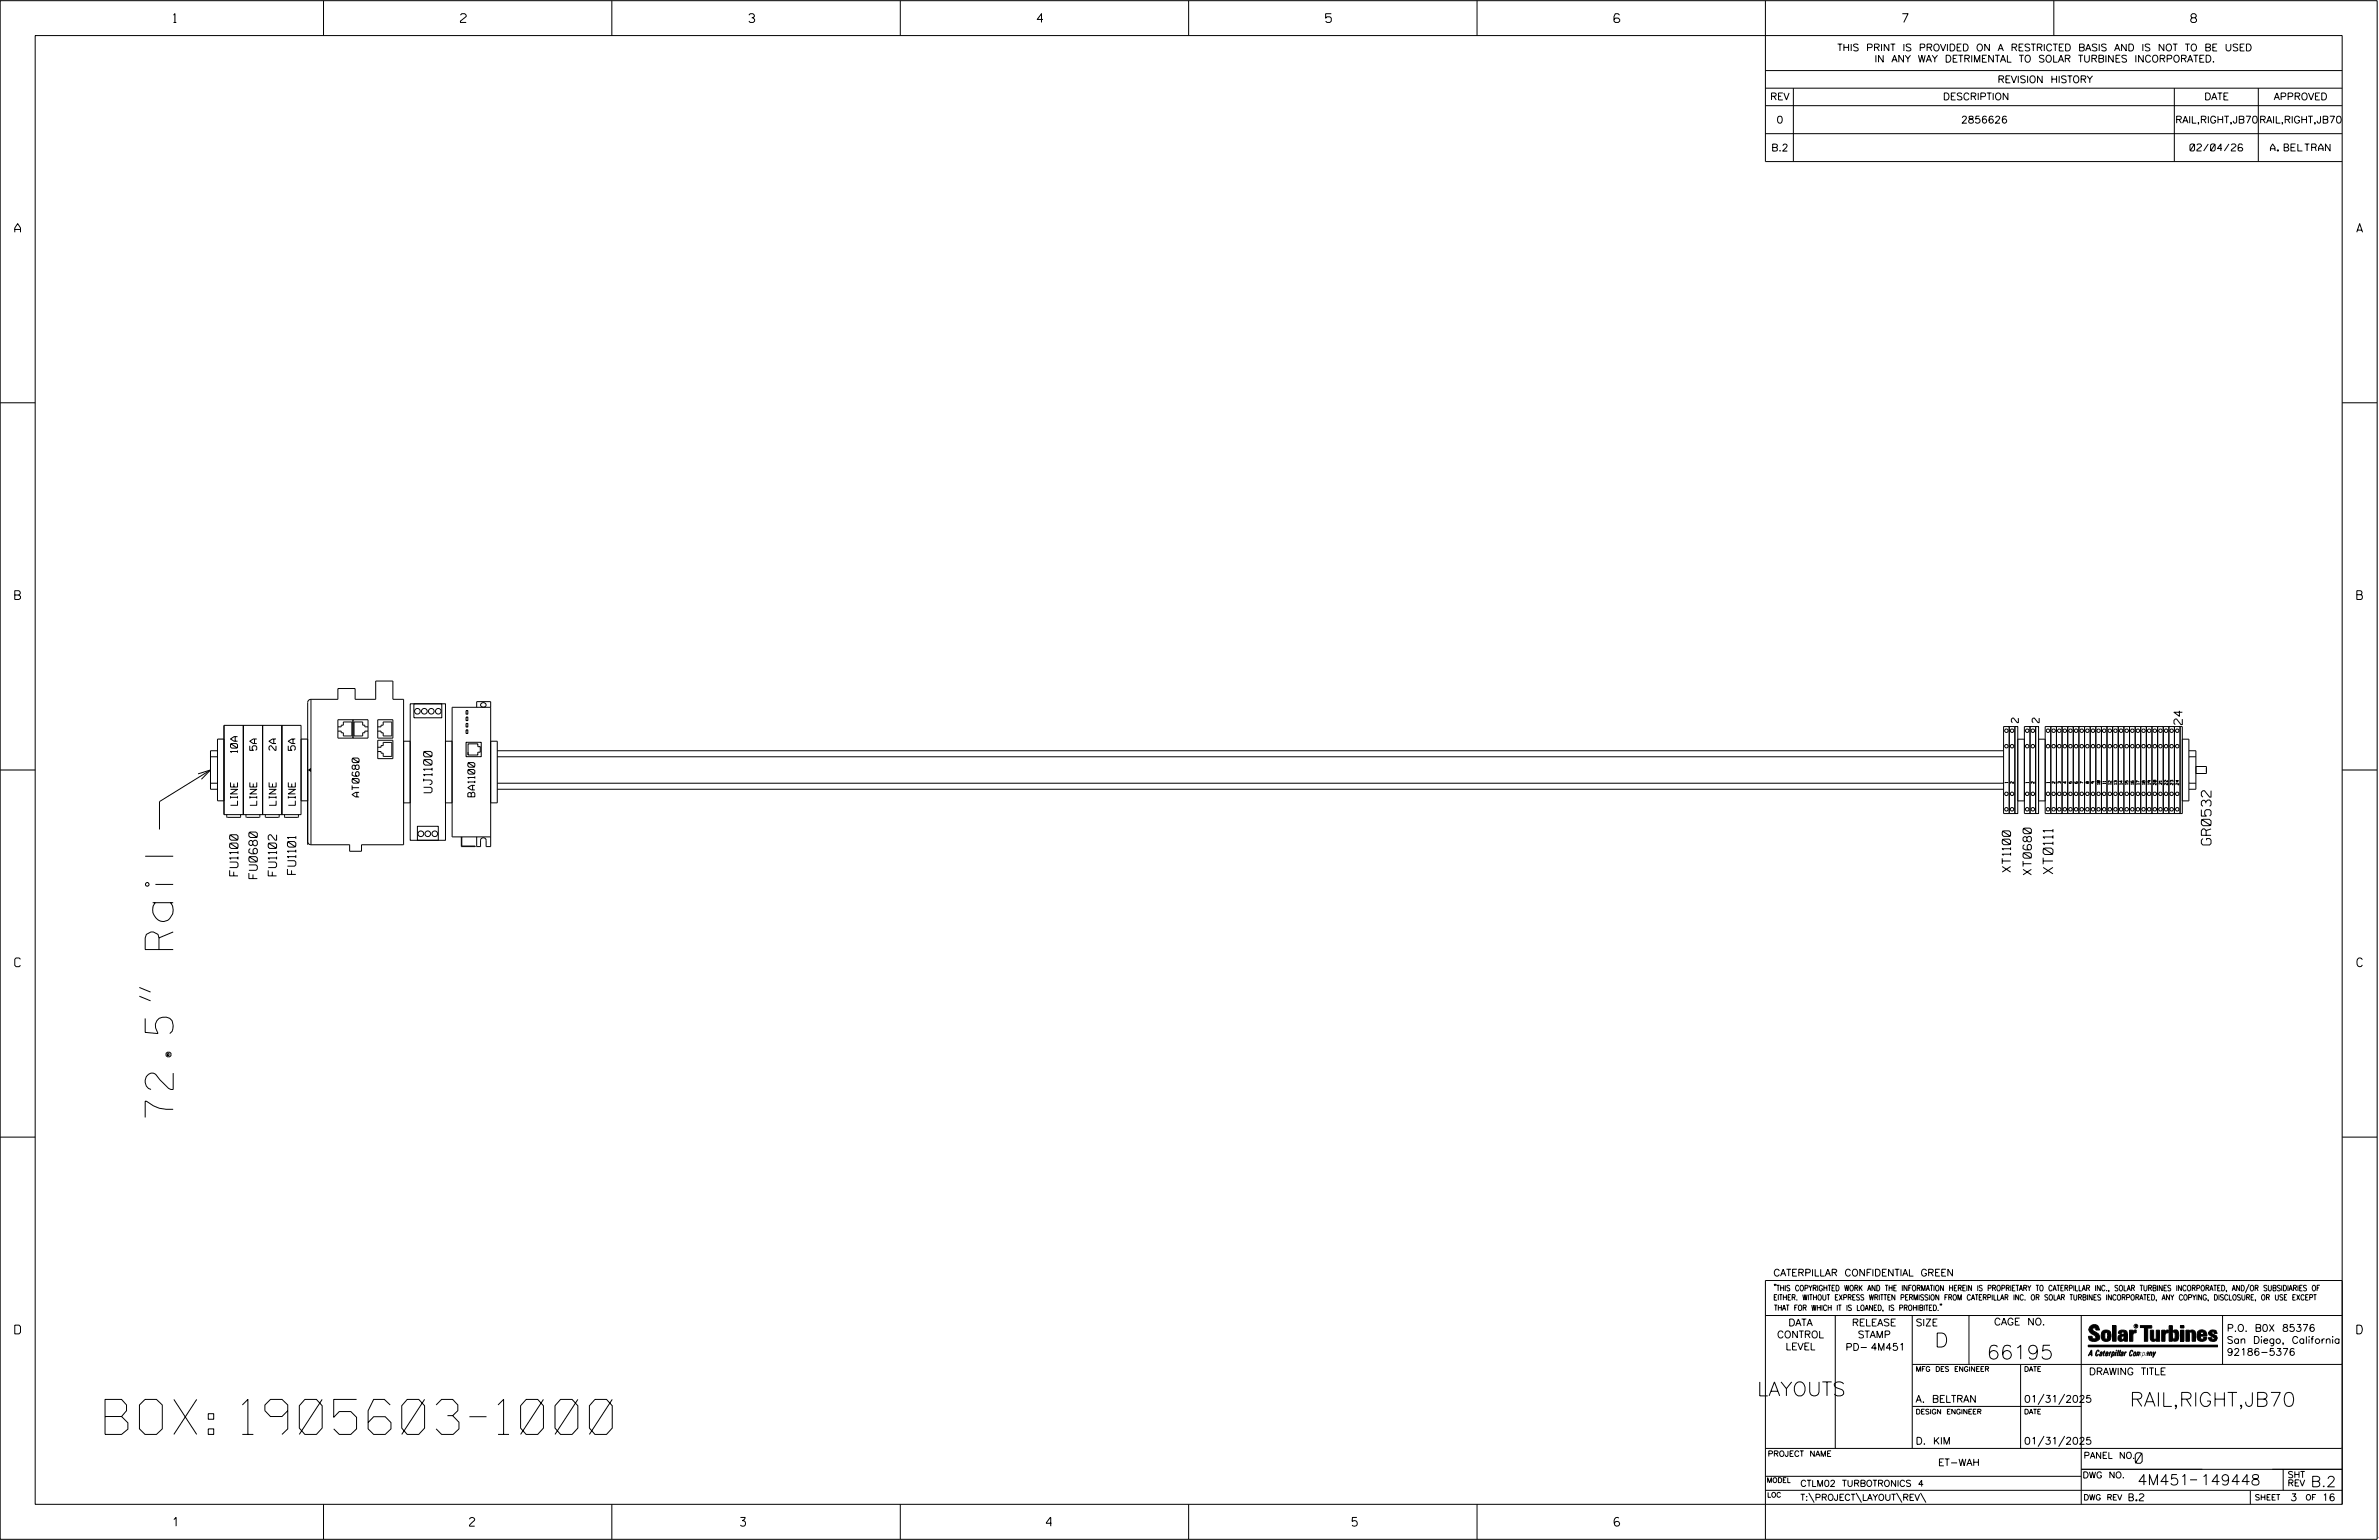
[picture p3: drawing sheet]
<svg xmlns="http://www.w3.org/2000/svg" width="864mm" height="559mm" viewBox="0 0 864 559" stroke-linecap="round" stroke-linejoin="round" font-family="sans-serif">
<defs><g id="words">
<text font-size="12.7" x="38.1" y="520.5">BOX: 1905603-1000</text>
<text font-size="10.2" x="62.9" y="405.5" transform="rotate(-90 62.9 405.5)">72.5&quot; Rail</text>
<g font-size="5.1">
<text x="702.3" y="488.8">D</text>
<text x="721.2" y="493.2">66195</text>
<text x="637.8" y="506.5">LAYOUTS</text>
<text x="773.1" y="510.3">RAIL,RIGHT,JB70</text>
</g>
<g font-size="3.8">
<text x="775.1" y="531">0</text>
<text x="775.9" y="538.9">4M451</text>
<text x="798.8" y="538.9">149448</text>
<text x="838.8" y="539.5">B.2</text>
</g>
<g font-size="3.6">
<text x="802.7" y="306.6" transform="rotate(-90 802.7 306.6)">GR0532</text>
<text x="745.2" y="317.1" transform="rotate(-90 745.2 317.1)">XT0111</text>
</g>
<g font-size="3.2">
<text x="63" y="8.2">1</text>
<text x="167.2" y="8.2">2</text>
<text x="271.8" y="8.2">3</text>
<text x="376.5" y="8.2">4</text>
<text x="481.2" y="8.2">5</text>
<text x="690.6" y="8.2">7</text>
<text x="795.3" y="8.2">8</text>
<text x="5.4" y="84.3">A</text>
<text x="855.5" y="84.3">A</text>
<text x="5.4" y="217.5">B</text>
<text x="855.6" y="217.5">B</text>
<text x="5.4" y="350.8">C</text>
<text x="855.6" y="350.8">C</text>
<text x="5.4" y="484">D</text>
<text x="855.6" y="484">D</text>
<text x="62.8" y="553.8">1</text>
<text x="170.4" y="553.8">2</text>
<text x="268.8" y="553.8">3</text>
<text x="379.8" y="553.8">4</text>
<text x="490.8" y="553.8">5</text>
<text x="585.9" y="553.8">6</text>
</g>
<g font-size="3">
<text x="792.2" y="262.9" transform="rotate(-90 792.2 262.9)">24</text>
<text x="156.8" y="287.7" transform="rotate(-90 156.8 287.7)">UJ1100</text>
<text x="86.4" y="317.8" transform="rotate(-90 86.4 317.8)">FU1100</text>
<text x="100.4" y="317.8" transform="rotate(-90 100.4 317.8)">FU1102</text>
<text x="107.4" y="317.3" transform="rotate(-90 107.4 317.3)">FU1101</text>
<text x="729.9" y="316.4" transform="rotate(-90 729.9 316.4)">XT1100</text>
<text x="737.4" y="317.4" transform="rotate(-90 737.4 317.4)">XT0680</text>
<text x="93.4" y="318.8" transform="rotate(-90 93.4 318.8)">FU0680</text>
</g>
<g font-size="2.5">
<text x="666.9" y="18.5">THIS PRINT IS PROVIDED ON A RESTRICTED BASIS AND IS NOT TO BE USED</text>
<text x="680.5" y="22.6">IN ANY WAY DETRIMENTAL TO SOLAR TURBINES INCORPORATED.</text>
<text x="725.1" y="30">REVISION HISTORY</text>
<text x="642.6" y="36.3">REV</text>
<text x="705.3" y="36.3">DESCRIPTION</text>
<text x="800.2" y="36.3">DATE</text>
<text x="825.4" y="36.3">APPROVED</text>
<text x="644.9" y="44.7">0</text>
<text x="711.9" y="44.7">2856626</text>
<text x="789.7" y="44.7">RAIL,RIGHT,JB70</text>
<text x="820.1" y="44.7">RAIL,RIGHT,JB70</text>
<text x="643" y="54.8">B.2</text>
<text x="795" y="54.8">02/04/26</text>
<text x="824.2" y="54.8">A. BELTRAN</text>
<text x="732.7" y="262.2" transform="rotate(-90 732.7 262.2)">2</text>
<text x="740.2" y="262.2" transform="rotate(-90 740.2 262.2)">2</text>
<text x="86.2" y="273.1" transform="rotate(-90 86.2 273.1)">10A</text>
<text x="93.2" y="272.3" transform="rotate(-90 93.2 272.3)">5A</text>
<text x="100.2" y="272.3" transform="rotate(-90 100.2 272.3)">2A</text>
<text x="107.2" y="272.3" transform="rotate(-90 107.2 272.3)">5A</text>
<text x="86.2" y="292.2" transform="rotate(-90 86.2 292.2)">LINE</text>
<text x="93.2" y="292.2" transform="rotate(-90 93.2 292.2)">LINE</text>
<text x="100.2" y="292.2" transform="rotate(-90 100.2 292.2)">LINE</text>
<text x="107.2" y="292.2" transform="rotate(-90 107.2 292.2)">LINE</text>
<text x="130.4" y="289.2" transform="rotate(-90 130.4 289.2)">AT0680</text>
<text x="172.4" y="289.1" transform="rotate(-90 172.4 289.1)">BA1100</text>
<text x="643.8" y="463">CATERPILLAR CONFIDENTIAL GREEN</text>
<text x="645.1" y="485.5">CONTROL</text>
<text x="649.2" y="481.1">DATA</text>
<text x="672.3" y="481.1">RELEASE</text>
<text x="674.4" y="485.5">STAMP</text>
<text x="695.4" y="481.1">SIZE</text>
<text x="723.8" y="480.8">CAGE NO.</text>
<text x="808.4" y="483.1">P.O. B0X 85376</text>
<text x="648.2" y="489.8">LEVEL</text>
<text x="669.9" y="490">PD- 4M451</text>
<text x="808.4" y="487.5">San Diego, California</text>
<text x="808.4" y="491.8">92186-5376</text>
<text x="758.3" y="498.9">DRAWING TITLE</text>
<text x="695.4" y="508.9">A. BELTRAN</text>
<text x="734.8" y="508.9">01/31/2025</text>
<text x="695.4" y="524.1">D. KIM</text>
<text x="734.8" y="524.1">01/31/2025</text>
<text x="703.6" y="531.9">ET-WAH</text>
<text x="772.8" y="544.6">B.2</text>
<text x="831.4" y="544.6">3</text>
<text x="842.9" y="544.6">16</text>
</g>
<g font-size="2.3">
<text x="756.4" y="529.2">PANEL NO.</text>
<text x="653.5" y="539.4">CTLM02 TURBOTRONICS 4</text>
<text x="756" y="536.3">DWG NO.</text>
<text x="830.4" y="539.3">REV</text>
<text x="830.4" y="536.2">SHT</text>
<text x="653.5" y="544.5">T:\PROJECT\LAYOUT\REV\</text>
</g>
<g font-size="2">
<text x="643.8" y="468.4">&quot;THIS COPYRIGHTED WORK AND THE INFORMATION HEREIN IS PROPRIETARY TO CATERPILLAR INC., SOLAR TURBINES INCORPORATED, AND/OR SUBSIDIARIES OF</text>
<text x="643.8" y="471.8">EITHER. WITHOUT EXPRESS WRITTEN PERMISSION FROM CATERPILLAR INC. OR SOLAR TURBINES INCORPORATED, ANY COPYING, DISCLOSURE, OR USE EXCEPT</text>
<text x="644" y="475.6">THAT FOR WHICH IT IS LOANED, IS PROHIBITED.&quot;</text>
<text x="641.7" y="528.5">PROJECT NAME</text>
<text x="756.3" y="544.3">DWG REV</text>
<text x="818.5" y="544.3">SHEET</text>
<text x="836.9" y="544.3">OF</text>
</g>
<g font-size="1.8">
<text x="695.4" y="497.6">MFG DES ENGINEER</text>
<text x="734.8" y="497.6">DATE</text>
<text x="695.4" y="513.1">DESIGN ENGINEER</text>
<text x="734.8" y="513.1">DATE</text>
<text x="641.3" y="538">MODEL</text>
<text x="641.5" y="543.3">LOC</text>
</g>
<g font-size="1">
<text x="728.8" y="284.1" transform="rotate(-90 728.8 284.1)">1</text>
<text x="730.9" y="284.3" transform="rotate(-90 730.9 284.3)">2</text>
<text x="736.4" y="284.1" transform="rotate(-90 736.4 284.1)">1</text>
<text x="738.4" y="284.3" transform="rotate(-90 738.4 284.3)">2</text>
<text x="743.9" y="284.1" transform="rotate(-90 743.9 284.1)">1</text>
<text x="746" y="284.3" transform="rotate(-90 746 284.3)">2</text>
<text x="748" y="284.3" transform="rotate(-90 748 284.3)">3</text>
<text x="750.1" y="284.3" transform="rotate(-90 750.1 284.3)">4</text>
<text x="752.1" y="284.3" transform="rotate(-90 752.1 284.3)">5</text>
<text x="754.2" y="284.3" transform="rotate(-90 754.2 284.3)">6</text>
<text x="756.2" y="284.3" transform="rotate(-90 756.2 284.3)">7</text>
<text x="758.2" y="284.3" transform="rotate(-90 758.2 284.3)">8</text>
<text x="760.3" y="284.3" transform="rotate(-90 760.3 284.3)">9</text>
<text x="762.3" y="284.6" transform="rotate(-90 762.3 284.6)">10</text>
<text x="764.4" y="284.4" transform="rotate(-90 764.4 284.4)">11</text>
<text x="766.4" y="284.6" transform="rotate(-90 766.4 284.6)">12</text>
<text x="768.4" y="284.6" transform="rotate(-90 768.4 284.6)">13</text>
<text x="770.5" y="284.6" transform="rotate(-90 770.5 284.6)">14</text>
<text x="772.5" y="284.6" transform="rotate(-90 772.5 284.6)">15</text>
<text x="774.6" y="284.6" transform="rotate(-90 774.6 284.6)">16</text>
<text x="776.6" y="284.6" transform="rotate(-90 776.6 284.6)">17</text>
<text x="778.6" y="284.6" transform="rotate(-90 778.6 284.6)">18</text>
<text x="780.7" y="284.6" transform="rotate(-90 780.7 284.6)">19</text>
<text x="782.7" y="284.8" transform="rotate(-90 782.7 284.8)">20</text>
<text x="784.8" y="284.6" transform="rotate(-90 784.8 284.6)">21</text>
<text x="786.8" y="284.8" transform="rotate(-90 786.8 284.8)">22</text>
<text x="788.8" y="284.8" transform="rotate(-90 788.8 284.8)">23</text>
<text x="790.9" y="284.8" transform="rotate(-90 790.9 284.8)">24</text>
</g>
<text font-size=".9" x="775.1" y="481.7">R</text>
</g></defs>
<g fill="none" stroke="#000" stroke-width=".36">
<path d="M.1 .2h862.8v558.4h-862.8zM12.8 12.9h837.4v533h-837.4zM117.4 .2v12.7M222.1 .2v12.7M326.8 .2v12.7M431.5 .2v12.7M536.2 .2v12.7M587.9 5.5l-.5-.5h-1l-.5 1v1.7l.5 .4h1l.6-.4v-.6l-.6-.5h-1l-.5 .5M640.9 .2v58.4h209.3M745.6 .2v12.7M640.9 25.6h209.3M640.9 32h209.3"/>
<path d="M640.9 38.3h209.3M651 32v26.6M789.3 32v26.6M819.8 32v26.6M640.9 48.5h209.3M.1 146.2h12.7M850.2 146.2h12.7M112.9 253.8l-.7 .2-.5 .9v51.6M112.9 253.8v52.7M112.9 253.8h9.8v-4h6.2v4h7.5v-6.7h6.2v6.7h3.9v52.7h-15.3v2.4h-4.3v-2.4h-14M148.9 255.4h12.8v49.5h-12.8zM150.2 255.4h10.2v5.1h-10.2z"/>
<path d="M169.2 257.8h.6v1.4h-.6zM173 256.6v-2h5.1v52.6h-1.6v-2.4a1.02 1.02 0 0 0-1-.8 1.02 1.02 0 0 0-1.1 .8v2.4h-1.4v-3.5M178.1 256.6h-14v47.1h14M.1 279.4h12.7M76.4 274.6h2.6M76.4 279.4l-18.5 11.5v10.1M79 272.4h-2.6v14h2.6M81.3 263.2h28v32.4h-28zM81.3 268.2h-2.3v22.4h2.3M88.3 263.2v32.4M95.3 263.2v32.4M102.3 263.2v32.4"/>
<path d="M109.3 268.2h2.4M122.7 263.7h1.2v-.6h.7v-1.1h3.1v5.1h-3.1v-1.2h-.7v-.6h-1.2M122.7 261.2h10.9v6.6h-10.9zM128.1 261.2v6.6M133.6 263.7h-1.2v-.6h-.7v-1.1h-3.2v5.1h3.2v-1.2h.7v-.6h1.2M137.1 263.7h1.2v-.6h.8v-1.1h3.1v5.1h-3.1v-1.2h-.8v-.6h-1.2M137.1 271.1h1.2v-.6h.8v-1.1h3.1v5.1h-3.1v-1.2h-.8v-.6h-1.2M137.1 261.2h5.5v6.6h-5.5zM137.1 268.6h5.5v6.7h-5.5zM146.5 269h2.4v22.3h-2.4M164.1 269h-2.4v22.3h2.4M169.2 264.8h.6v1.3h-.6z"/>
<path d="M169.2 262.5h.6v1.3h-.6zM169.2 260.2h.6v1.3h-.6zM169.2 269.3h5.5v5.3h-5.5zM169.9 272.9v1.1h3.6v-1.1h.8v-2h-.8v-1h-3.6v4.1M178.1 269h2.4v22.3h-2.4M180.5 272.4h546.8M180.5 274.6h546.8M727.3 263.6h4.1v31.6h-4.1zM729.4 263.6v31.6M731.4 263.6h1.1v31.6h-1.1zM734.9 263.6h4.1v31.6h-4.1zM734.9 268.2h-2.4v22.4h2.4"/>
<path d="M736.9 263.6v31.6M739 263.6h1v31.6h-1zM742.4 268.2h-2.4v22.4h2.4M744.5 263.6v31.6M746.5 263.6v31.6M748.6 263.6v31.6M750.6 263.6v31.6M752.6 263.6v31.6M754.7 263.6v31.6M756.7 263.6v31.6M758.8 263.6v31.6M760.8 263.6v31.6"/>
<path d="M762.8 263.6v31.6M764.9 263.6v31.6M766.9 263.6v31.6M768.9 263.6v31.6M771 263.6v31.6M773 263.6v31.6M775.1 263.6v31.6M777.1 263.6v31.6M779.1 263.6v31.6M781.2 263.6v31.6M783.2 263.6v31.6M785.3 263.6v31.6"/>
<path d="M787.3 263.6v31.6M791.4 263.6v31.6M792.2 263.6v31.6h-49.8v-31.6h46.9v31.6M792.2 268.2h2.4v22.4h-2.4M794.6 272.4h2.5v14h-2.5M794.6 274.6h2.5M797.1 278.1h3.8v2.6h-3.8M850.2 279.4h12.7M71.9 280.8l4.5-1.4-3.3 3.4M76.4 284.2h2.6M82.3 295.6l.2 1h4.6l.2-1M89.3 295.6l.2 1h4.7l.1-1"/>
<path d="M96.3 295.6l.2 1h4.6l.3-1M103.3 295.6l.2 1h4.6l.2-1M109.3 290.6h2.4M151.5 299.8h7.6v5.1h-7.6zM180.5 284.2h546.8M180.5 286.4h546.8M794.6 284.2h2.5M111.7 305.4l.5 .9 .7 .2M167.5 303.7v3.5h5v-.2h-4.9v-3.3M50.6 358.3l4 1.7M50.6 361.5l4 1.6M.1 412.6h12.7"/>
<path d="M850.2 412.6h12.7M640.9 477.3h209.3M644.2 466.1l-.1 .4M644.7 466.1l-.2 .4M666.2 477.3v48.3M694.2 477.3v48.3M704.4 473.3l-.1 .4M704.8 473.3l-.1 .4M714.8 477.3v17.8M755.5 477.3v68.6M806.8 477.3v17.8M816.5 466l-1.4 3.1"/>
<path d="M850.2 464.6h-209.3v94M850.2 464.8v81.1M694.2 495.1h156M733.5 495.1v30.5M758.6 481.4a2.02 2.02 0 0 1 3.1-.1l.5 1.3h-1.3l-.2-.6-.4-.2-.6 .1-.1 .4 .4 .7a2.46 2.46 0 0 1 2.2 2.9 2.83 2.83 0 0 1-3.8 .3l-.3-1.3h1.3l.2 .7 .6 .3 .5-.2 .2-.5-.4-.6-1.9-1.2-.4-.9zM759.2 491.3h-.7l.7-1.2v1.9h.2l-.1-2.1-1.3 2.1 .5-.5h.7M761.3 490l.3-.2 .4 .3-.1 .3-.3-.4-.4 .3-.3 1.6h.4l.4-.5-.3 .6-.4 .1-.3-.4zM762.6 490.6l.5-.1-.1 1.4h-.9a.74 .74 0 0 1 .9-.8l-.3 .7-.5 .1 .2-.5 .6-.2v-.5l-.7 .2zM763 483.2a2.17 2.17 0 0 1 3.1 0l.3 1.4-.3 1.5a2.17 2.17 0 0 1-3.1 0l-.3-1.5zM763.6 490.5l.4-.4 .2 .6h-.3l-.3 .9 .2 .4-.3-.1zM764.1 483.7l.5-.4 .4 .3v2.2l-.4 .2-.5-.2zM764.6 491.1l.6 .2v-.7l-.4-.1-.4 .6-.1 .8h.6"/>
<path d="M764.6 491.1l-.1 .8h.4M764.6 482.6v.8M764.8 490.7l.4 .1v.3h-.6zM765 491.5l-.1 .4zM766 490.5l-.5 1.5zM766 490.8l.4-.3-.4 .4M766.9 481h1.3v5.7h-1.3zM767 490.8l.5 .1-.3 .8-.4 .2zM767.3 490.5h-.5l-.5 2M767.3 490.5a.8 .8 0 0 1 .2 1 .8 .8 0 0 1-.9 .4l-.1 .6M767.3 490.5l-.1 .2M768.1 490.5l-.4 1.5z"/>
<path d="M768.2 489.9h.3l-.1 .2h-.2zM769 489.9l-.5 2.1zM769.7 489.9l-.6 2.1zM770.1 491.4l.5-.3-.5 .8zM770.4 491.9h.1M770.6 491.1l.1-.4-.7 .2 .1-.3 .6-.1 .2 .3-.5 1.1M770.6 491.1a.74 .74 0 0 0-.8 .8h.6M771 484.8h-.7l-.3 .6 .4 .7 .5-.3 .1-2.4h-.8l-.1 .4h-1.2a1.71 1.71 0 0 1 1.8-1.3 1.71 1.71 0 0 1 1.6 1.4v2.8h-1.1l-.1-.6M771 484.2l-1.5 .1a1.41 1.41 0 0 0 0 2.4l.5 .1 1.1-.7M771.2 486.1h-.1M771.4 490.5l.1 .3 .4-.3-.9 1.5zM771.5 490.8h.1"/>
<path d="M773 482.7h1.2v.5l.5-.5 .7-.1v1h-.6l-.5 .4-.1 2.7h-1.2zM773.3 490.3l.6-.4 .4 .2-.1 .4-.3-.4a1.28 1.28 0 0 0-.5 1.8l.6-.4-.1 .4-.8 .1zM774.7 490.8l.5-.3a.88 .88 0 0 1 .2 .9 .88 .88 0 0 1-.7 .7l-.2-.2zM774.8 490.9h.5l-.3 1h-.3l-.2-.2zM775.2 490.5l-.1 .2M776.8 481h4.3v.9h-1.5v4.8h-1.3M776.8 490.6l-.8 .2v-.3l-.4 1.5 .8-1.3v1.3l.3-1.2M779.3 491.1h.4M779.6 490.5h.3l-.3 1.4M779.6 490.7h.2l-.1 .4M779.7 491.1l-.1 .4M779.7 491.1l-.4 .2"/>
<path d="M780.1 492l.4-1.5 .1 .3 .3-.3 .3 .2-.3 1.3v-1.3l-.7 1.3M780.6 482.7h1.2v2.7l.1 .4 .4 .3 .4-.7v-2.7h1.2l.1 4h-1.3v-.5l-1.1 .6-.7-.3-.3-.7zM781.6 492.5l1-2-.8 1.3-.2-1.3-.2 2M784.7 482.7h1.2v.5l.5-.5 .7-.1v1h-.5l-.6 .4-.1 2.7h-1.2zM787.4 481h1.2v2a1.4 1.4 0 0 1 2.2 .2l.1 1.4-.4 1.9-1.5 .1-.4-.5v-1l.5 .9 .5-.3v-2.1l-.5-.4-.5 .7v2.8h-1.2zM791.5 482.7h1.3v4h-1.3zM791.5 481h1.3v.9h-1.3zM793.5 482.7h1.3v.4l.7-.5 1.1 .2 .4 .6v3.3h-1.2l-.3-3.4-.7 .2v3.2h-1.3zM794.8 483.1h.1M797.7 483.2a1.92 1.92 0 0 1 2.4-.5 1.92 1.92 0 0 1 1 2.1h-2.3v.8l.6 .5 .5-.3v-.5h1.2a1.83 1.83 0 0 1-2.1 1.4 1.83 1.83 0 0 1-1.5-2.1zM798.8 484.2v.6M799.1 483.4h.6l.2 .8h-1.1z"/>
<path d="M804.6 482.9a1.84 1.84 0 0 0-2.9 .8 3.3 3.3 0 0 0 2.2 1.9l-.5 .5-.4-.3-.1-.4h-1.2l.1 .6a1.92 1.92 0 0 0 2.9 .4M804.9 483.8h-1.2l-.2-.6-.5 .1-.1 .3 .1 .3 1.8 .9M805.1 488.1h-47.1v.6h47.1M694.2 510.3h61.3M742 505.8l-2.2 3.9M749.5 505.8l-2.2 3.9M640.9 525.6h209.2M640.9 535.7h114.6M742 521.1l-2.2 3.8M749.5 521.1l-2.2 3.8M755.5 533.2h94.7M795 537h2.6"/>
<path d="M828.8 533.2v7.6M117.4 545.9v12.7M222.1 545.9v12.7M326.8 545.9v12.7M431.5 545.9v12.7M536.2 545.9v12.7M640.9 540.8h209.3M656.6 541.7l2 3.5M673.8 541.7l1.9 3.5M688.4 541.7l2 3.5M697.2 541.7l1.9 3.5M816.9 541v4.9"/>
<path d="M863.5 558h.1"/>
<circle cx="151.5" cy="258.1" r="1.02"/>
<circle cx="154" cy="258.1" r="1.03"/>
<circle cx="156.6" cy="258.1" r="1.02"/>
<circle cx="159.1" cy="258.1" r="1.02"/>
<circle cx="175.5" cy="255.8" r=".94"/>
<circle cx="728.3" cy="265.1" r=".64"/>
<circle cx="728.3" cy="270.8" r=".64"/>
<circle cx="730.4" cy="270.8" r=".64"/>
<circle cx="730.4" cy="265.1" r=".64"/>
<circle cx="735.9" cy="265.1" r=".64"/>
<circle cx="735.9" cy="270.8" r=".64"/>
<circle cx="737.9" cy="270.8" r=".64"/>
<circle cx="737.9" cy="265.1" r=".64"/>
<circle cx="743.4" cy="270.8" r=".64"/>
<circle cx="743.4" cy="265.1" r=".64"/>
<circle cx="745.5" cy="270.8" r=".64"/>
<circle cx="745.5" cy="265.1" r=".64"/>
<circle cx="747.5" cy="270.8" r=".64"/>
<circle cx="747.5" cy="265.1" r=".64"/>
<circle cx="749.6" cy="270.8" r=".63"/>
<circle cx="749.6" cy="265.1" r=".63"/>
<circle cx="751.6" cy="270.8" r=".64"/>
<circle cx="751.6" cy="265.1" r=".64"/>
<circle cx="753.6" cy="270.8" r=".64"/>
<circle cx="753.6" cy="265.1" r=".64"/>
<circle cx="755.7" cy="270.8" r=".64"/>
<circle cx="755.7" cy="265.1" r=".64"/>
<circle cx="757.7" cy="270.8" r=".64"/>
<circle cx="757.7" cy="265.1" r=".64"/>
<circle cx="759.8" cy="270.8" r=".64"/>
<circle cx="759.8" cy="265.1" r=".64"/>
<circle cx="761.8" cy="270.7" r=".63"/>
<circle cx="761.8" cy="265.1" r=".63"/>
<circle cx="763.8" cy="270.8" r=".64"/>
<circle cx="763.8" cy="265.1" r=".64"/>
<circle cx="765.9" cy="270.8" r=".64"/>
<circle cx="765.9" cy="265.1" r=".64"/>
<circle cx="767.9" cy="270.8" r=".64"/>
<circle cx="767.9" cy="265.1" r=".64"/>
<circle cx="770" cy="265.1" r=".64"/>
<circle cx="770" cy="270.8" r=".64"/>
<circle cx="772" cy="270.8" r=".64"/>
<circle cx="772" cy="265.1" r=".64"/>
<circle cx="774.1" cy="270.8" r=".63"/>
<circle cx="774.1" cy="265.1" r=".63"/>
<circle cx="776.1" cy="270.8" r=".64"/>
<circle cx="776.1" cy="265.1" r=".64"/>
<circle cx="778.1" cy="270.8" r=".64"/>
<circle cx="778.1" cy="265.1" r=".64"/>
<circle cx="780.2" cy="270.8" r=".64"/>
<circle cx="780.2" cy="265.1" r=".64"/>
<circle cx="782.2" cy="270.8" r=".64"/>
<circle cx="782.2" cy="265.1" r=".64"/>
<circle cx="784.3" cy="270.8" r=".64"/>
<circle cx="784.3" cy="265.1" r=".64"/>
<circle cx="786.3" cy="270.8" r=".63"/>
<circle cx="786.3" cy="265.1" r=".63"/>
<circle cx="788.3" cy="270.8" r=".64"/>
<circle cx="788.3" cy="265.1" r=".64"/>
<circle cx="790.4" cy="265.1" r=".64"/>
<circle cx="790.4" cy="270.8" r=".64"/>
<circle cx="728.3" cy="288" r=".64"/>
<circle cx="728.3" cy="293.7" r=".64"/>
<circle cx="730.4" cy="288" r=".64"/>
<circle cx="730.4" cy="293.7" r=".64"/>
<circle cx="735.9" cy="288" r=".64"/>
<circle cx="735.9" cy="293.7" r=".64"/>
<circle cx="737.9" cy="293.7" r=".64"/>
<circle cx="737.9" cy="288" r=".64"/>
<circle cx="743.4" cy="293.7" r=".64"/>
<circle cx="743.4" cy="288" r=".64"/>
<circle cx="745.5" cy="288" r=".64"/>
<circle cx="745.5" cy="293.7" r=".64"/>
<circle cx="747.5" cy="293.7" r=".64"/>
<circle cx="747.5" cy="288" r=".64"/>
<circle cx="749.6" cy="288" r=".63"/>
<circle cx="749.6" cy="293.7" r=".63"/>
<circle cx="751.6" cy="288" r=".64"/>
<circle cx="751.6" cy="293.7" r=".64"/>
<circle cx="753.6" cy="288" r=".64"/>
<circle cx="753.6" cy="293.7" r=".64"/>
<circle cx="755.7" cy="293.7" r=".64"/>
<circle cx="755.7" cy="288" r=".64"/>
<circle cx="757.7" cy="293.7" r=".64"/>
<circle cx="757.7" cy="288" r=".64"/>
<circle cx="759.8" cy="288" r=".64"/>
<circle cx="759.8" cy="293.7" r=".64"/>
<circle cx="761.8" cy="288" r=".63"/>
<circle cx="761.8" cy="293.6" r=".63"/>
<circle cx="763.8" cy="288" r=".64"/>
<circle cx="763.8" cy="293.7" r=".64"/>
<circle cx="765.9" cy="288" r=".64"/>
<circle cx="765.9" cy="293.7" r=".64"/>
<circle cx="767.9" cy="288" r=".64"/>
<circle cx="767.9" cy="293.7" r=".64"/>
<circle cx="770" cy="288" r=".64"/>
<circle cx="770" cy="293.7" r=".64"/>
<circle cx="772" cy="288" r=".64"/>
<circle cx="772" cy="293.7" r=".64"/>
<circle cx="774.1" cy="288" r=".63"/>
<circle cx="774.1" cy="293.6" r=".63"/>
<circle cx="776.1" cy="288" r=".64"/>
<circle cx="776.1" cy="293.7" r=".64"/>
<circle cx="778.1" cy="293.7" r=".64"/>
<circle cx="778.1" cy="288" r=".64"/>
<circle cx="780.2" cy="288" r=".64"/>
<circle cx="780.2" cy="293.7" r=".64"/>
<circle cx="782.2" cy="293.7" r=".64"/>
<circle cx="782.2" cy="288" r=".64"/>
<circle cx="784.3" cy="288" r=".64"/>
<circle cx="784.3" cy="293.7" r=".64"/>
<circle cx="786.3" cy="293.6" r=".63"/>
<circle cx="786.3" cy="288" r=".63"/>
<circle cx="788.3" cy="288" r=".64"/>
<circle cx="788.3" cy="293.7" r=".64"/>
<circle cx="790.4" cy="293.7" r=".64"/>
<circle cx="790.4" cy="288" r=".64"/>
<circle cx="152.8" cy="302.5" r="1.03"/>
<circle cx="155.3" cy="302.5" r="1.02"/>
<circle cx="157.8" cy="302.5" r="1.02"/>
<circle cx="775.4" cy="481.2" r=".69"/>
</g>
<g fill="#000">
<path d="M111.7 279.4l1.2-.8v1.5zM768.1 490.5l-.4 1.5zM768.2 489.9h.3l-.1 .2h-.2zM769 489.9l-.5 2.1zM769.7 489.9l-.6 2.1zM791.5 481h1.3v.9h-1.3zM791.5 482.7h1.3v4h-1.3zM758 488.1h47.1v.6h-47.1z"/>
<path d="M759.2 489.9l-1.2 2.1 .5-.5h.7v.5h.2zM759.2 490.1v1.2h-.7z" fill-rule="evenodd"/>
<path d="M758.6 481.4a2.02 2.02 0 0 1 3.1-.1l.5 1.3h-1.3l-.2-.6-.4-.2-.6 .1-.1 .4 .4 .7a2.46 2.46 0 0 1 2.2 2.9 2.83 2.83 0 0 1-3.8 .3l-.3-1.3h1.3l.2 .7 .6 .3 .5-.2 .2-.5-.4-.6-1.9-1.2-.4-.9z" fill-rule="evenodd"/>
<path d="M761.3 490l.3-.2 .4 .3-.1 .3-.3-.4-.4 .3-.3 1.6h.4l.4-.5-.3 .6-.4 .1-.3-.4z" fill-rule="evenodd"/>
<path d="M762.6 490.6l.5-.1-.1 1.4h-.9a.74 .74 0 0 1 .9-.8l-.6 .3-.2 .5 .5-.1 .3-.6v-.5l-.7 .2z" fill-rule="evenodd"/>
<path d="M763.6 490.5l.4-.4 .2 .6h-.3l-.3 .9 .2 .4-.3-.1z" fill-rule="evenodd"/>
<path d="M764.8 490.5l.5 .3-.1 .5h-.6l.6-.2v-.3l-.4-.1-.3 1.2h.4l.3-.4-.6 .6-.3-.2v-.4z" fill-rule="evenodd"/>
<path d="M763 483.2a2.17 2.17 0 0 1 3.1 0l.3 1.4-.3 1.5a2.17 2.17 0 0 1-3.1 0l-.3-1.5zM764.1 483.7v2.1l.5 .2 .4-.2v-2.2l-.4-.3z" fill-rule="evenodd"/>
<path d="M766 490.5v.3l.4-.1-.4 .2-.5 1.1z" fill-rule="evenodd"/>
<path d="M766.8 490.5l-.5 2 .3-.6a.71 .71 0 0 0 .9-.5 .71 .71 0 0 0-.4-.9zM767 490.8l.5 .1-.3 .8-.4 .2z" fill-rule="evenodd"/>
<path d="M766.9 481h1.3v5.7h-1.3z" fill-rule="evenodd"/>
<path d="M770.1 490.6l.6-.1 .2 .3-.4 1.2-.5 .1-.2-.5 .3-.5h.5l-.7 .5v.3l.4-.1 .4-.9-.5-.2-.2 .2z" fill-rule="evenodd"/>
<path d="M769.4 482.8l-.5 1h1.2l.1-.4h.8v.8l-1.5 .1a1.41 1.41 0 0 0 0 2.4l.5 .1 1.1-.7 .1 .6h1.1v-2.8a1.79 1.79 0 0 0-2.4-1.2zM770.3 484.8h.7l-.1 1-.5 .3-.4-.7z" fill-rule="evenodd"/>
<path d="M771.4 490.5l.1 .3 .4-.3-.9 1.5z" fill-rule="evenodd"/>
<path d="M773 482.7h1.2v.5l.5-.5 .7-.1v1h-.6l-.5 .4-.1 2.7h-1.2z" fill-rule="evenodd"/>
<path d="M773.3 490.3l.6-.4 .4 .2-.1 .4-.3-.4a1.28 1.28 0 0 0-.5 1.8l.6-.4-.3 .5h-.6z" fill-rule="evenodd"/>
<path d="M774.7 490.8l-.2 1.1h.7a.96 .96 0 0 0 0-1.4zM774.8 490.9h.5l-.1 .6-.5 .4-.2-.2z" fill-rule="evenodd"/>
<path d="M776 490.5v.3l.4-.3 .2 .3 .7-.2-.3 1.4v-1.3l-.6 1.3v-1.3l-.8 1.3z" fill-rule="evenodd"/>
<path d="M776.8 481h4.3v.9h-1.5v4.8h-1.3v-4.8h-1.5z" fill-rule="evenodd"/>
<path d="M777.9 490.5l-.5 2 .3-.6a.71 .71 0 0 0 .9-.5 .71 .71 0 0 0-.4-.9zM778.1 490.8l.3-.1 .1 .4-.5 .8-.2-.5z" fill-rule="evenodd"/>
<path d="M779.3 490.6l.6-.1-.3 1.5-.7-.1a.67 .67 0 0 1 .8-.8l-.6 .3-.1 .5 .4-.1 .4-.9-.4-.2-.3 .2z" fill-rule="evenodd"/>
<path d="M780.5 490.5l.1 .3 .3-.3 .3 .2-.3 1.3v-1.3l-.8 1.3z" fill-rule="evenodd"/>
<path d="M780.6 482.7h1.2v2.7l.1 .4 .4 .3 .4-.7v-2.7h1.2l.1 4h-1.3v-.5l-1.1 .6-.7-.3-.3-.7z" fill-rule="evenodd"/>
<path d="M781.6 490.5l.2 1.3 .8-1.3-1.2 2z" fill-rule="evenodd"/>
<path d="M784.7 482.7h1.2v.5l.5-.5 .7-.1v1h-.5l-.6 .4-.1 2.7h-1.2z" fill-rule="evenodd"/>
<path d="M787.4 481h1.2v2a1.4 1.4 0 0 1 2.2 .2l.1 1.4-.4 1.9-1.5 .1-.4-.5v-1l.5 .9 .5-.3v-2.1l-.5-.4-.5 .7v2.8h-1.2z" fill-rule="evenodd"/>
<path d="M793.5 482.7h1.3v.4a1.29 1.29 0 0 1 2.2 .3v3.3h-1.2l-.3-3.4-.7 .2v3.2h-1.3z" fill-rule="evenodd"/>
<path d="M797.7 483.2a1.92 1.92 0 0 1 2.4-.5 1.92 1.92 0 0 1 1 2.1h-2.3v.8l.6 .5 .5-.3v-.5h1.2a1.83 1.83 0 0 1-2.1 1.4 1.83 1.83 0 0 1-1.5-2.1zM799.1 483.4l-.3 .8h1.1l-.2-.8z" fill-rule="evenodd"/>
<path d="M801.9 483.2a1.94 1.94 0 0 1 3 .1v.5h-1.2l-.2-.6-.5 .1-.1 .3 .1 .3 1.8 .9a1.2 1.2 0 0 1 .1 1.3 1.2 1.2 0 0 1-1.2 .7l-1.6-.4-.4-1h1.2l.1 .4 .4 .3 .5-.5a3.3 3.3 0 0 1-2.2-1.9z" fill-rule="evenodd"/>
<circle cx="761.4" cy="492" r=".07"/>
<circle cx="762.2" cy="485.1" r=".07"/>
<circle cx="769.3" cy="492" r=".07"/>
<circle cx="773.1" cy="486.7" r=".07"/>
<circle cx="791.5" cy="486.7" r=".07"/>
<circle cx="791.5" cy="481" r=".07"/>
<circle cx="794.8" cy="486.7" r=".07"/>
</g>
<use href="#words"/>
</svg>
